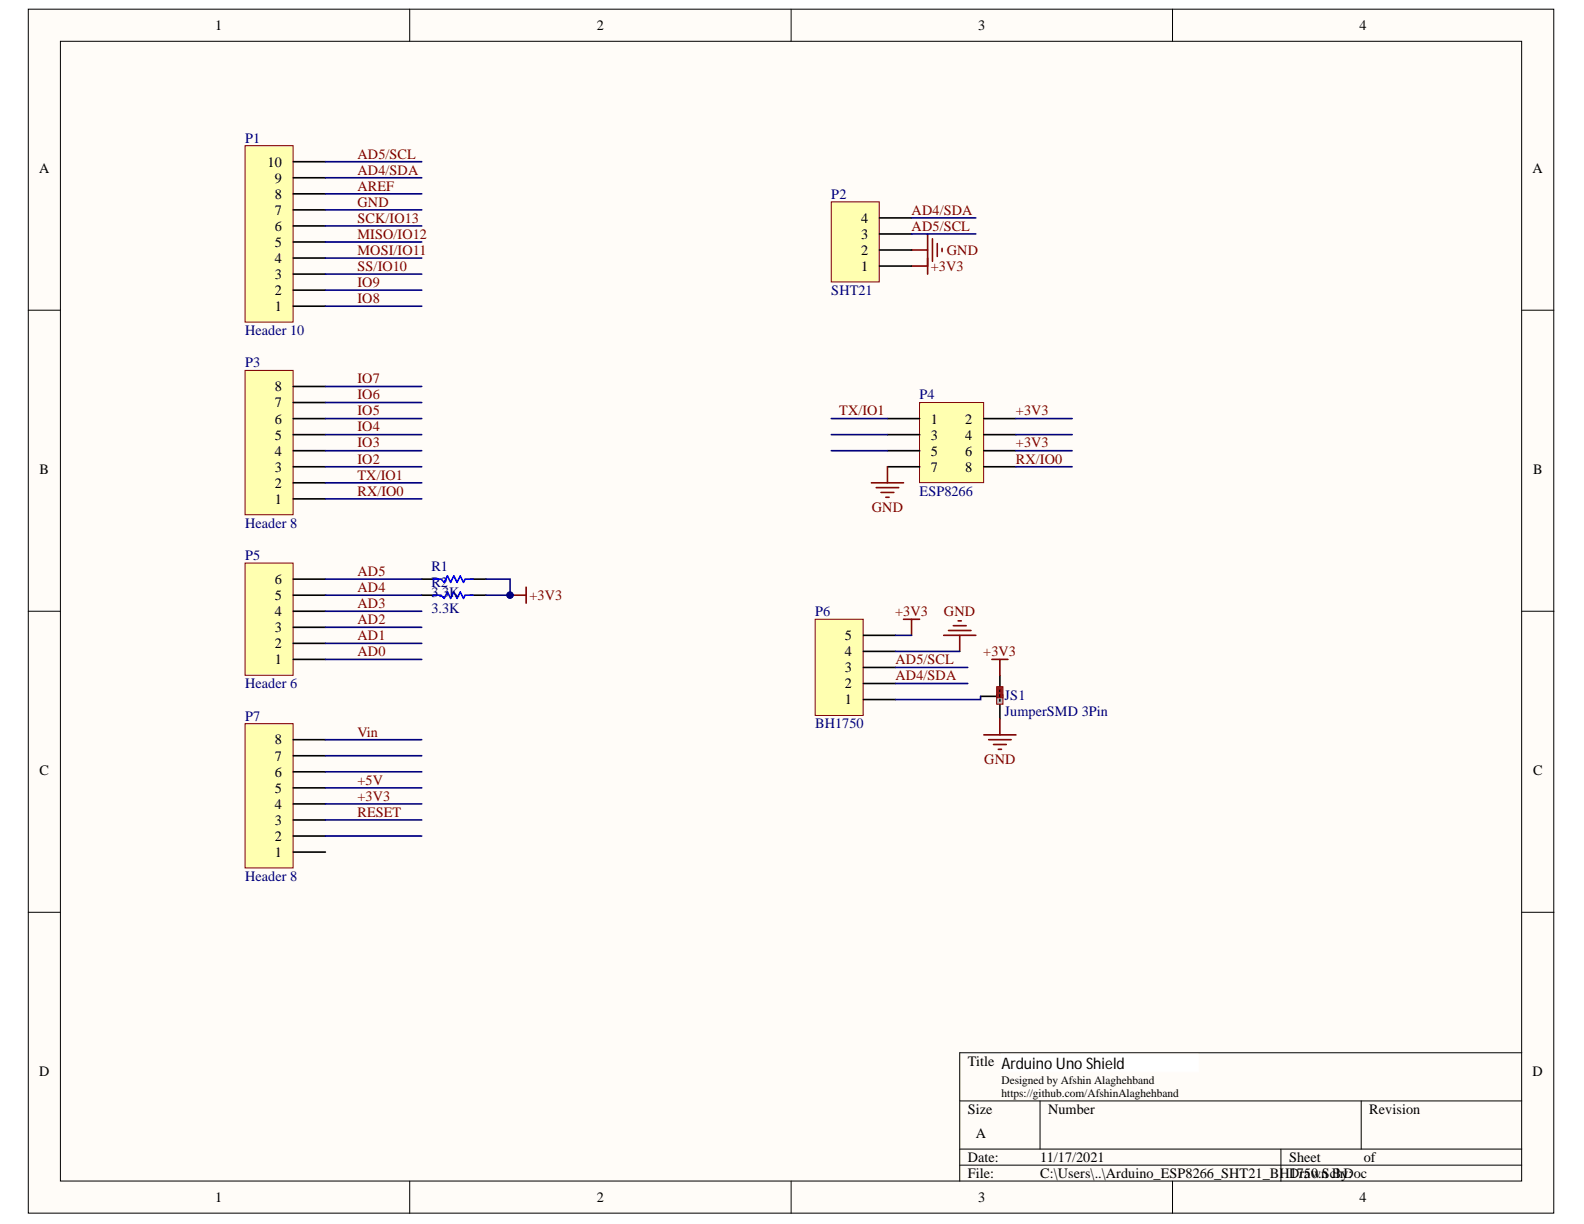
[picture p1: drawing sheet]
<svg xmlns="http://www.w3.org/2000/svg" width="279mm" height="216mm" viewBox="0 0 279 216" stroke-linecap="round" stroke-linejoin="round" font-family="sans-serif">
<defs><g id="words">
<text font-size="2.8" x="176.7" y="188.6">Arduino Uno Shield</text>
<g font-size="2.5">
<text x="38" y="5.3">1</text>
<text x="105.3" y="5.3">2</text>
<text x="172.6" y="5.3">3</text>
<text x="239.8" y="5.3">4</text>
<text x="47.2" y="29.4">10</text>
<text x="6.9" y="30.4">A</text>
<text x="48.5" y="35">8</text>
<text x="48.5" y="32.2">9</text>
<text x="270.3" y="30.4">A</text>
<text x="48.5" y="40.7">6</text>
<text x="48.5" y="37.9">7</text>
<text x="151.9" y="39.3">4</text>
<text x="48.5" y="46.4">4</text>
<text x="48.5" y="43.5">5</text>
<text x="151.9" y="47.8">1</text>
<text x="151.9" y="44.9">2</text>
<text x="151.9" y="42.2">3</text>
<text x="48.5" y="52">2</text>
<text x="48.5" y="49.2">3</text>
<text x="48.5" y="54.9">1</text>
<text x="48.5" y="71.9">7</text>
<text x="48.5" y="69">8</text>
<text x="48.5" y="77.5">5</text>
<text x="48.5" y="74.7">6</text>
<text x="164.2" y="74.7">1</text>
<text x="164.2" y="77.5">3</text>
<text x="170.3" y="74.7">2</text>
<text x="170.3" y="77.5">4</text>
<text x="7" y="83.5">B</text>
<text x="48.5" y="83.2">3</text>
<text x="48.5" y="80.4">4</text>
<text x="164.2" y="80.4">5</text>
<text x="164.2" y="83.2">7</text>
<text x="170.3" y="80.4">6</text>
<text x="170.3" y="83.2">8</text>
<text x="270.4" y="83.5">B</text>
<text x="48.5" y="88.9">1</text>
<text x="48.5" y="86">2</text>
<text x="48.5" y="105.9">5</text>
<text x="48.5" y="103">6</text>
<text x="48.5" y="111.5">3</text>
<text x="48.5" y="108.7">4</text>
<text x="149" y="112.9">5</text>
<text x="48.5" y="117.2">1</text>
<text x="48.5" y="114.4">2</text>
<text x="149" y="118.6">3</text>
<text x="149" y="115.8">4</text>
<text x="149" y="124.3">1</text>
<text x="149" y="121.4">2</text>
<text x="48.5" y="131.3">8</text>
<text x="7" y="136.6">C</text>
<text x="48.5" y="137">6</text>
<text x="48.5" y="134.1">7</text>
<text x="270.4" y="136.6">C</text>
<text x="48.5" y="142.6">4</text>
<text x="48.5" y="139.8">5</text>
<text x="48.5" y="148.3">2</text>
<text x="48.5" y="145.5">3</text>
<text x="48.5" y="151.1">1</text>
<text x="6.9" y="189.7">D</text>
<text x="170.7" y="188">Title</text>
<text x="270.3" y="189.7">D</text>
<text x="170.7" y="196.5">Size</text>
<text x="184.9" y="196.5">Number</text>
<text x="241.5" y="196.5">Revision</text>
<text x="172.1" y="200.7">A</text>
<text x="170.7" y="205">Date:</text>
<text x="170.7" y="207.8">File:</text>
<text x="183.5" y="205">11/17/2021</text>
<text x="183.5" y="207.8">C:\Users\..\Arduino_ESP8266_SHT21_BHDrawn By:</text>
<text x="227.4" y="205">Sheet</text>
<text x="227.5" y="207.8">1750.SchDoc</text>
<text x="240.5" y="205">of</text>
<text x="38" y="212">1</text>
<text x="105.3" y="212">2</text>
<text x="172.6" y="212">3</text>
<text x="239.8" y="212">4</text>
</g>
<g font-size="2.5" fill="#000080">
<text x="43.2" y="25.2">P1</text>
<text x="146.6" y="35">P2</text>
<text x="146.6" y="52">SHT21</text>
<text x="43.2" y="59.1">Header 10</text>
<text x="43.2" y="64.8">P3</text>
<text x="162.2" y="70.4">P4</text>
<text x="162.2" y="87.4">ESP8266</text>
<text x="43.2" y="93.1">Header 8</text>
<text x="43.2" y="98.8">P5</text>
<text x="76.1" y="100.7">R1</text>
<text x="76.1" y="103.6">R2</text>
<text x="76.1" y="105.3">3.3K</text>
<text x="76.1" y="108.1">3.3K</text>
<text x="143.8" y="108.7">P6</text>
<text x="43.2" y="121.4">Header 6</text>
<text x="177.2" y="123.4">JS1</text>
<text x="43.2" y="127.1">P7</text>
<text x="143.8" y="128.5">BH1750</text>
<text x="177.2" y="126.2">JumperSMD 3Pin</text>
<text x="43.2" y="155.4">Header 8</text>
</g>
<g font-size="2.5" fill="#800000">
<text x="63.1" y="28">AD5/SCL</text>
<text x="63.1" y="33.7">AREF</text>
<text x="63.1" y="30.8">AD4/SDA</text>
<text x="63.1" y="39.3">SCK/IO13</text>
<text x="63.1" y="36.5">GND</text>
<text x="160.8" y="37.9">AD4/SDA</text>
<text x="160.8" y="40.7">AD5/SCL</text>
<text x="63.1" y="47.8">SS/IO10</text>
<text x="63.1" y="44.9">MOSI/IO11</text>
<text x="63.1" y="42.2">MISO/IO12</text>
<text x="164.2" y="47.8">+3V3</text>
<text x="167" y="44.9">GND</text>
<text x="63.1" y="53.4">IO8</text>
<text x="63.1" y="50.6">IO9</text>
<text x="63.1" y="67.6">IO7</text>
<text x="63.1" y="70.4">IO6</text>
<text x="63.1" y="76.1">IO4</text>
<text x="63.1" y="73.3">IO5</text>
<text x="148" y="73.3">TX/IO1</text>
<text x="179.2" y="73.3">+3V3</text>
<text x="63.1" y="81.8">IO2</text>
<text x="63.1" y="78.9">IO3</text>
<text x="179.2" y="81.8">RX/IO0</text>
<text x="179.2" y="78.9">+3V3</text>
<text x="63.1" y="87.4">RX/IO0</text>
<text x="63.1" y="84.6">TX/IO1</text>
<text x="153.8" y="90.3">GND</text>
<text x="63.1" y="101.6">AD5</text>
<text x="63.1" y="107.3">AD3</text>
<text x="63.1" y="104.4">AD4</text>
<text x="93.4" y="105.9">+3V3</text>
<text x="63.1" y="110.1">AD2</text>
<text x="63.1" y="112.9">AD1</text>
<text x="157.9" y="108.7">+3V3</text>
<text x="166.5" y="108.7">GND</text>
<text x="63.1" y="115.8">AD0</text>
<text x="158" y="117.2">AD5/SCL</text>
<text x="173.4" y="115.8">+3V3</text>
<text x="158" y="120">AD4/SDA</text>
<text x="63.1" y="129.9">Vin</text>
<text x="173.6" y="134.7">GND</text>
<text x="63.1" y="138.4">+5V</text>
<text x="63.1" y="141.3">+3V3</text>
<text x="63.1" y="144.1">RESET</text>
</g>
<g font-size="2">
<text x="176.7" y="191.2">Designed by Afshin Alaghehband</text>
<text x="176.7" y="193.5">https://github.com/AfshinAlaghehband</text>
</g>
</g></defs>
<g fill="#fffcf8" stroke="#000" stroke-width=".18">
<path d="M5 1.6h269.1v212.4h-269.1z"/>
<path d="M10.7 7.3h257.7v201h-257.7z"/>
</g>
<g fill="none" stroke="#000" stroke-width=".18">
<path d="M72.3 1.6v5.7M139.5 1.6v5.7M206.8 1.6v5.7M5 54.7h5.7M268.4 54.7h5.7M5 107.8h5.7M268.4 107.8h5.7M5 160.9h5.7M268.4 160.9h5.7M169.3 194.2h99.1M183.4 194.2v8.5M240.1 194.2v8.5"/>
<path d="M268.4 185.7h-99.1v22.7M72.3 208.4v5.6M139.5 208.4v5.6M169.3 202.7h99.1M169.3 205.5h99.1M206.8 208.4v5.6M225.9 202.7v5.7"/>
</g>
<path d="M43.2 127.6h8.5v25.5h-8.5z" fill="#ffffb0" stroke="#800000" stroke-width=".18"/>
<path d="M51.7 139h5.7M51.7 136.1h5.7M51.7 133.3h5.7M51.7 130.5h5.7M51.7 150.3h5.7M51.7 147.5h5.7M51.7 144.6h5.7M51.7 141.8h5.7" fill="none" stroke="#000" stroke-width=".28"/>
<path d="M43.2 25.7h8.5v31.1h-8.5z" fill="#ffffb0" stroke="#800000" stroke-width=".18"/>
<path d="M51.7 39.9h5.7M51.7 37h5.7M51.7 34.2h5.7M51.7 31.4h5.7M51.7 28.5h5.7M51.7 54h5.7M51.7 51.2h5.7M51.7 48.3h5.7M51.7 45.5h5.7M51.7 42.7h5.7" fill="none" stroke="#000" stroke-width=".28"/>
<path d="M43.2 65.3h8.5v25.5h-8.5z" fill="#ffffb0" stroke="#800000" stroke-width=".18"/>
<path d="M51.7 79.5h5.7M51.7 76.7h5.7M51.7 73.8h5.7M51.7 71h5.7M51.7 68.2h5.7M51.7 88h5.7M51.7 85.2h5.7M51.7 82.3h5.7" fill="none" stroke="#000" stroke-width=".28"/>
<path d="M43.2 99.3h8.5v19.8h-8.5z" fill="#ffffb0" stroke="#800000" stroke-width=".18"/>
<path d="M51.7 116.3h5.7M51.7 113.5h5.7M51.7 110.6h5.7M51.7 107.8h5.7M51.7 105h5.7M51.7 102.2h5.7" fill="none" stroke="#000" stroke-width=".28"/>
<path d="M162.2 71h11.3v14.1h-11.3z" fill="#ffffb0" stroke="#800000" stroke-width=".18"/>
<path d="M156.5 73.8h5.7M156.5 76.7h5.7M156.5 79.5h5.7M173.5 73.8h5.7M173.5 76.7h5.7M173.5 79.5h5.7M156.5 82.3h5.7M173.5 82.3h5.7" fill="none" stroke="#000" stroke-width=".28"/>
<path d="M160.8 46.9h2.8M160.8 44.1h2.8M163.6 41.3v7M164.5 42.1v4M165.3 43v2.2M166.2 43.8v.6M153.7 85.2h5.7M154.6 86h3.9M155.4 86.9h2.3M156.3 87.7h.5M156.5 82.3v2.9" fill="none" stroke="#800000" stroke-width=".28"/>
<path d="M146.6 35.6h8.5v14.1h-8.5z" fill="#ffffb0" stroke="#800000" stroke-width=".18"/>
<path d="M155.1 38.4h5.7M155.1 46.9h5.7M155.1 44.1h5.7M155.1 41.3h5.7M74.4 105h2.8M74.4 102.2h2.8M82.9 105h2.8M82.9 102.2h2.8" fill="none" stroke="#000" stroke-width=".28"/>
<path d="M76.4 105h1.4l.6 .6 .5-1.2 .6 1.2 .6-1.2 .5 1.2 .6-1.2 .6 1.2 .2-.6h1.5M76.4 102.2h1.4l.6 .5 .5-1.1 .6 1.1 .6-1.1 .5 1.1 .6-1.1 .6 1.1 .2-.5h1.5" fill="none" stroke="#00f" stroke-width=".28"/>
<path d="M90 105h2.8M92.8 103.6v2.8" fill="none" stroke="#800000" stroke-width=".28"/>
<circle cx="90" cy="105" r=".55" fill="#000080" stroke="#000080" stroke-width=".18"/>
<path d="M143.8 109.2h8.5v17h-8.5z" fill="#ffffb0" stroke="#800000" stroke-width=".18"/>
<path d="M152.3 117.7h5.7M152.3 114.9h5.7M152.3 112.1h5.7M176.4 119.1v2.9M152.3 123.4h5.7M152.3 120.6h5.7M173 122.8h2.8M176.4 124v2.8" fill="none" stroke="#000" stroke-width=".28"/>
<path d="M159.4 109.2h2.8M160.8 109.2v2.9" fill="none" stroke="#800000" stroke-width=".28"/>
<path d="M175.8 122.5h1.1v1.7h-1.1z" fill="#c0c0c0" stroke="#800000" stroke-width=".18"/>
<path d="M175.8 121.1h1.1v2h-1.1z" fill="#f00" stroke="#800000" stroke-width=".18"/>
<path d="M176.4 121.7v.3M176.4 122.5v.3M176.4 123.4v.3" fill="none" stroke="#000" stroke-width=".28"/>
<path d="M166.5 112.1h5.6M167.3 111.2h4M168.2 110.4h2.2M169 109.5h.6M169.3 112.1v2.8M175 116.3h2.8M176.4 116.3v2.8M173.5 129.6h5.7M174.4 130.5h4M175.2 131.3h2.3M176.1 132.2h.6M176.4 126.8v2.8" fill="none" stroke="#800000" stroke-width=".28"/>
<g fill="none" stroke="#000080" stroke-width=".28">
<path d="M57.4 28.5h17M57.4 31.4h17M57.4 34.2h17M57.4 37h17M57.4 39.9h17M160.8 38.4h11.3M57.4 42.7h17M57.4 45.5h17M57.4 48.3h17M57.4 51.2h17M57.4 54h17M160.8 41.3h11.3"/>
<path d="M57.4 68.2h17M57.4 71h17M57.4 73.8h17M57.4 76.7h17M57.4 79.5h17M146.6 73.8h9.9M146.6 76.7h9.9M146.6 79.5h9.9M179.2 73.8h9.9M179.2 76.7h9.9M179.2 79.5h9.9M57.4 82.3h17"/>
<path d="M57.4 85.2h17M57.4 88h17M179.2 82.3h9.9M57.4 102.2h17M57.4 105h17M57.4 107.8h17M57.4 110.6h17M57.4 113.5h17M57.4 116.3h17M85.7 102.2h4.3v2.8h-4.3M158 112.1h2.8M158 117.7h12.7"/>
<path d="M158 114.9h11.3M57.4 130.5h17M57.4 133.3h17M57.4 136.1h17M57.4 139h17M158 120.6h12.7M173 122.8v.6h-15M57.4 141.8h17M57.4 144.6h17M57.4 147.5h17"/>
</g>
<circle cx="90" cy="105" r=".55" fill="#000080" stroke="#000080" stroke-width=".18"/>
<path d="M176.7 186h34.7v3.1h-34.7z" fill="#fff" stroke="#fff" stroke-width=".18"/>
<use href="#words"/>
</svg>
